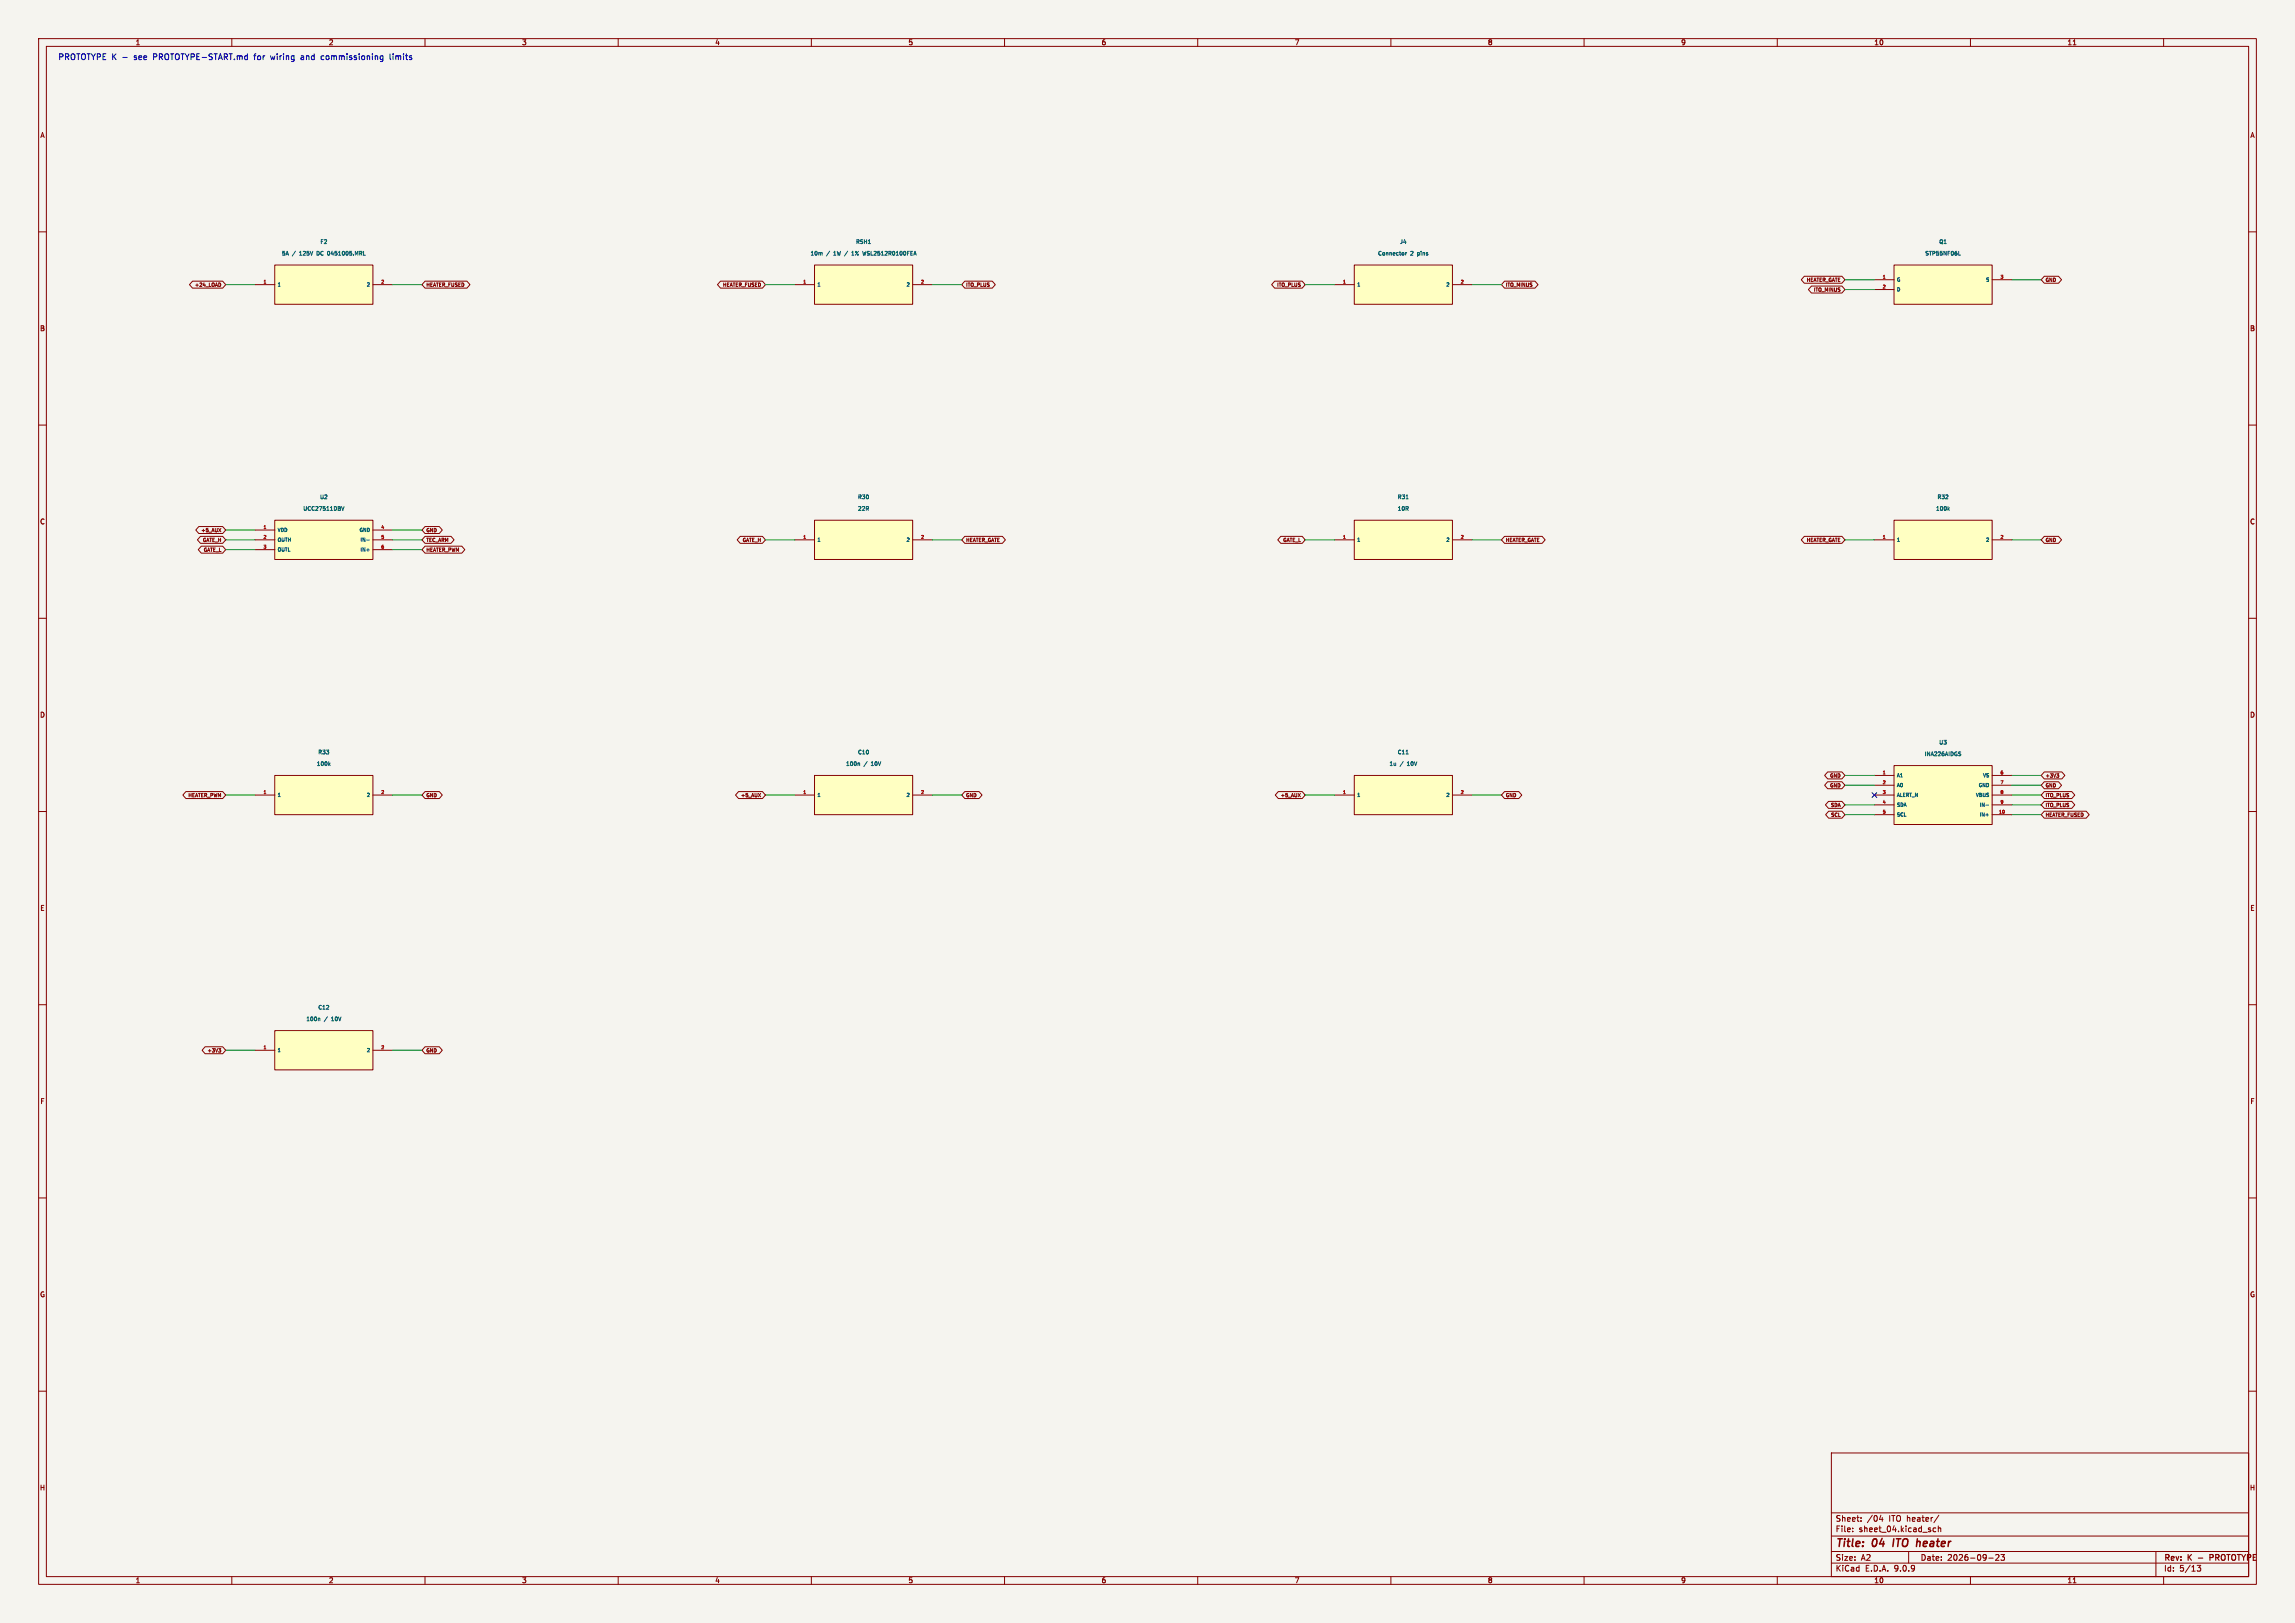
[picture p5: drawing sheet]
<svg xmlns="http://www.w3.org/2000/svg" width="594mm" height="420mm" viewBox="0 0 594 420" stroke-linecap="round" stroke-linejoin="round" font-family="sans-serif">
<defs><g id="words">
<g font-size="2.8" fill="#840000">
<text x="475" y="400.9">Title:</text>
<text x="484.7" y="400.9">04</text>
<text x="490.8" y="400.9">ITO</text>
<text x="497.7" y="400.9">heater</text>
</g>
<g font-size="2.1" fill="#0000c2">
<text x="15" y="15.7">PROTOTYPE K -</text>
<text x="34.8" y="15.7">see</text>
<text x="39.9" y="15.7">PROTOTYPE-START.md</text>
<text x="66.2" y="15.7">for</text>
<text x="70.7" y="15.7">wiring</text>
<text x="78.6" y="15.7">and</text>
<text x="84" y="15.7">commissioning</text>
<text x="101.9" y="15.7">limits</text>
</g>
<g font-size="2.1" fill="#840000">
<text x="475" y="394">Sheet:</text>
<text x="483.2" y="394">/04</text>
<text x="489" y="394">ITO heater/</text>
<text x="475" y="396.7">File:</text>
<text x="481.1" y="396.7">sheet_04.kicad_sch</text>
<text x="475" y="406.9">KiCad</text>
<text x="475" y="404.1">Size:</text>
<text x="481.7" y="404.1">A2</text>
<text x="482.7" y="406.9">E.D.A.</text>
<text x="490.3" y="406.9">9.0.9</text>
<text x="497" y="404.1">Date:</text>
<text x="504" y="404.1">2026-09-23</text>
<text x="560" y="404.3">Rev:</text>
<text x="560" y="406.9">Id:</text>
<text x="564.1" y="406.9">5/13</text>
<text x="566.4" y="404.3">K</text>
<text x="569.6" y="404.3">-</text>
<text x="573.2" y="404.3">PROTOTYPE</text>
</g>
<g font-size="1.8" fill="#840000">
<text x="35" y="11.9">1</text>
<text x="85" y="11.9">2</text>
<text x="135" y="11.9">3</text>
<text x="185" y="11.9">4</text>
<text x="235" y="11.9">5</text>
<text x="285" y="11.9">6</text>
<text x="335" y="11.9">7</text>
<text x="385" y="11.9">8</text>
<text x="435" y="11.9">9</text>
<text x="485" y="11.9">10</text>
<text x="535" y="11.9">11</text>
<text x="10.3" y="35.9">A</text>
<text x="582.3" y="35.9">A</text>
<text x="10.3" y="85.9">B</text>
<text x="582.3" y="85.9">B</text>
<text x="10.3" y="135.9">C</text>
<text x="582.3" y="135.9">C</text>
<text x="10.3" y="185.9">D</text>
<text x="582.3" y="185.9">D</text>
<text x="10.3" y="235.9">E</text>
<text x="582.3" y="235.9">E</text>
<text x="10.3" y="285.9">F</text>
<text x="582.3" y="285.9">F</text>
<text x="10.3" y="335.9">G</text>
<text x="582.3" y="335.9">G</text>
<text x="10.2" y="385.9">H</text>
<text x="582.2" y="385.9">H</text>
<text x="35" y="409.9">1</text>
<text x="85" y="409.9">2</text>
<text x="135" y="409.9">3</text>
<text x="185" y="409.9">4</text>
<text x="235" y="409.9">5</text>
<text x="285" y="409.9">6</text>
<text x="335" y="409.9">7</text>
<text x="385" y="409.9">8</text>
<text x="435" y="409.9">9</text>
<text x="485" y="409.9">10</text>
<text x="535" y="409.9">11</text>
</g>
<g font-size="1.4" fill="#006464">
<text x="82.8" y="63.3">F2</text>
<text x="221.4" y="63.3">RSH1</text>
<text x="362.2" y="63.3">J4</text>
<text x="501.8" y="63.3">Q1</text>
<text x="72.8" y="66.3">5A</text>
<text x="75.7" y="66.3">/</text>
<text x="77.7" y="66.3">125V</text>
<text x="82.5" y="66.3">DC</text>
<text x="85.5" y="66.3">0451005.MRL</text>
<text x="209.7" y="66.3">10m</text>
<text x="213.9" y="66.3">/</text>
<text x="216" y="66.3">1W</text>
<text x="221.2" y="66.3">1%</text>
<text x="224.3" y="66.3">WSL2512R0100FEA</text>
<text x="356.5" y="66.3">Connector</text>
<text x="365.1" y="66.3">2</text>
<text x="367.1" y="66.3">pins</text>
<text x="498.2" y="66.3">STP55NF06L</text>
<text x="82.7" y="129.3">U2</text>
<text x="221.9" y="129.3">R30</text>
<text x="361.6" y="129.3">R31</text>
<text x="501.3" y="129.3">R32</text>
<text x="78.4" y="132.3">UCC27511DBV</text>
<text x="221.9" y="132.3">22R</text>
<text x="361.6" y="132.3">10R</text>
<text x="501" y="132.3">100k</text>
<text x="82.2" y="195.4">R33</text>
<text x="221.9" y="195.4">C10</text>
<text x="361.6" y="195.4">C11</text>
<text x="498" y="195.8">INA226AIDGS</text>
<text x="501.8" y="192.8">U3</text>
<text x="81.9" y="198.4">100k</text>
<text x="218.8" y="198.4">100n</text>
<text x="223.6" y="198.4">/</text>
<text x="225.7" y="198.4">10V</text>
<text x="359.5" y="198.4">1u</text>
<text x="362.4" y="198.4">/</text>
<text x="364.4" y="198.4">10V</text>
<text x="82.2" y="261.4">C12</text>
<text x="79.1" y="264.4">100n</text>
<text x="83.9" y="264.4">/</text>
<text x="86" y="264.4">10V</text>
</g>
<g font-size="1.3" fill="#840000">
<text x="50.3" y="74.4">+24_LOAD</text>
<text x="110.2" y="74.4">HEATER_FUSED</text>
<text x="186.9" y="74.4">HEATER_FUSED</text>
<text x="249.9" y="74.4">ITO_PLUS</text>
<text x="330.4" y="74.4">ITO_PLUS</text>
<text x="389.6" y="74.4">ITO_MINUS</text>
<text x="467.4" y="73.1">HEATER_GATE</text>
<text x="469.3" y="75.7">ITO_MINUS</text>
<text x="529.3" y="73.1">GND</text>
<text x="51.9" y="137.9">+5_AUX</text>
<text x="110.2" y="137.9">GND</text>
<text x="52.3" y="140.4">GATE_H</text>
<text x="52.5" y="143">GATE_L</text>
<text x="110.2" y="143">HEATER_PWM</text>
<text x="110.2" y="140.4">TEC_ARM</text>
<text x="192" y="140.4">GATE_H</text>
<text x="249.9" y="140.4">HEATER_GATE</text>
<text x="331.9" y="140.4">GATE_L</text>
<text x="389.6" y="140.4">HEATER_GATE</text>
<text x="467.4" y="140.4">HEATER_GATE</text>
<text x="529.3" y="140.4">GND</text>
<text x="473.5" y="201.4">GND</text>
<text x="473.5" y="203.9">GND</text>
<text x="529.3" y="201.4">+3V3</text>
<text x="529.3" y="203.9">GND</text>
<text x="48.6" y="206.5">HEATER_PWM</text>
<text x="110.2" y="206.5">GND</text>
<text x="191.6" y="206.5">+5_AUX</text>
<text x="249.9" y="206.5">GND</text>
<text x="331.3" y="206.5">+5_AUX</text>
<text x="389.6" y="206.5">GND</text>
<text x="473.7" y="209">SDA</text>
<text x="529.3" y="206.5">ITO_PLUS</text>
<text x="529.3" y="209">ITO_PLUS</text>
<text x="473.7" y="211.6">SCL</text>
<text x="529.3" y="211.6">HEATER_FUSED</text>
<text x="53.5" y="272.5">+3V3</text>
<text x="110.2" y="272.5">GND</text>
</g>
<g font-size="1.3" fill="#006464">
<text x="71.8" y="74.3">1</text>
<text x="94.8" y="74.3">2</text>
<text x="211.5" y="74.3">1</text>
<text x="234.5" y="74.3">2</text>
<text x="351.2" y="74.3">1</text>
<text x="374.2" y="74.3">2</text>
<text x="490.9" y="73.1">G</text>
<text x="490.9" y="75.6">D</text>
<text x="513.9" y="73.1">S</text>
<text x="71.8" y="137.8">VDD</text>
<text x="92.9" y="137.8">GND</text>
<text x="71.8" y="140.4">OUTH</text>
<text x="71.8" y="142.9">OUTL</text>
<text x="93.1" y="140.4">IN-</text>
<text x="93.1" y="142.9">IN+</text>
<text x="211.5" y="140.4">1</text>
<text x="234.5" y="140.4">2</text>
<text x="351.2" y="140.4">1</text>
<text x="374.2" y="140.4">2</text>
<text x="490.9" y="140.4">1</text>
<text x="513.9" y="140.4">2</text>
<text x="490.9" y="201.3">A1</text>
<text x="490.9" y="203.9">A0</text>
<text x="512" y="203.9">GND</text>
<text x="513.1" y="201.3">VS</text>
<text x="71.8" y="206.4">1</text>
<text x="94.8" y="206.4">2</text>
<text x="211.5" y="206.4">1</text>
<text x="234.5" y="206.4">2</text>
<text x="351.2" y="206.4">1</text>
<text x="374.2" y="206.4">2</text>
<text x="490.9" y="206.4">ALERT_N</text>
<text x="490.9" y="209">SDA</text>
<text x="511.2" y="206.4">VBUS</text>
<text x="512.2" y="209">IN-</text>
<text x="490.9" y="211.5">SCL</text>
<text x="512.2" y="211.5">IN+</text>
<text x="71.8" y="272.5">1</text>
<text x="94.8" y="272.5">2</text>
</g>
<g font-size="1.1" fill="#a90000">
<text x="68.1" y="73.4">1</text>
<text x="98.5" y="73.4">2</text>
<text x="207.8" y="73.4">1</text>
<text x="238.2" y="73.4">2</text>
<text x="347.5" y="73.4">1</text>
<text x="377.9" y="73.4">2</text>
<text x="487.2" y="72.1">1</text>
<text x="487.2" y="74.7">2</text>
<text x="517.6" y="72.1">3</text>
<text x="68.1" y="136.9">1</text>
<text x="98.5" y="136.9">4</text>
<text x="68.1" y="139.4">2</text>
<text x="68.1" y="142">3</text>
<text x="98.5" y="139.4">5</text>
<text x="98.5" y="142">6</text>
<text x="207.8" y="139.4">1</text>
<text x="238.2" y="139.4">2</text>
<text x="347.5" y="139.4">1</text>
<text x="377.9" y="139.4">2</text>
<text x="487.2" y="139.4">1</text>
<text x="517.6" y="139.4">2</text>
<text x="487.2" y="200.4">1</text>
<text x="487.2" y="202.9">2</text>
<text x="517.6" y="200.4">6</text>
<text x="517.6" y="202.9">7</text>
<text x="68.1" y="205.5">1</text>
<text x="98.5" y="205.5">2</text>
<text x="207.8" y="205.5">1</text>
<text x="238.2" y="205.5">2</text>
<text x="347.5" y="205.5">1</text>
<text x="377.9" y="205.5">2</text>
<text x="487.2" y="205.5">3</text>
<text x="487.2" y="208">4</text>
<text x="517.6" y="205.5">8</text>
<text x="517.6" y="208">9</text>
<text x="487.2" y="210.6">5</text>
<text x="517.2" y="210.6">10</text>
<text x="68.1" y="271.5">1</text>
<text x="98.5" y="271.5">2</text>
</g>
</g></defs>
<path d="M0 0h594v420h-594z" fill="#f5f4ef" stroke="#f5f4ef" stroke-width=".26"/>
<g fill="none" stroke="#840000" stroke-width=".26">
<path d="M10 10h574v400h-574zM12 12h570v396h-570zM60 10v2M110 10v2M160 10v2M210 10v2M260 10v2M310 10v2M360 10v2M410 10v2M460 10v2M510 10v2"/>
<path d="M536.6 11.6h.7M560 10v2M10 60h2M582 60h2M10 110h2M582 110h2M10 160h2M582 160h2M10 210h2M582 210h2M10 260h2M582 260h2"/>
<path d="M10 310h2M582 310h2M10 360h2M474 376h108v32h-108zM582 360h2M474 397.5h108M474 391.5h108M479.5 396.2v.2M479.5 395.4v.2M481.7 393.5v.2M481.7 392.7v.2M486.8 392.1l-.3 1.1h.9"/>
<path d="M487.2 392.7v1M501 395.4h-.4l-.3 .3 .2 .6h.5M501.7 395.5l.5-.1 .1 1M501.7 394.9v1.5M501.8 392.1l-1.3 1.9M60 408v2M110 408v2M160 408v2M210 408v2M260 408v2M310 408v2M360 408v2"/>
<path d="M410 408v2M460 408v2M474 404.5h108M474 401.5h108M494 401.5v3M510 408v2M514.7 403.2h1.2M516.5 402.4l.6-.1 .3 .4-.9 1.1h.9M517.9 402.3h.9l-.5 .5 .4 .2v.6l-.2 .2-.6-.2M536.6 409.6h.7M558 401.5v6.5M560 408v2"/>
<path d="M568.7 405.1h.9l-.5 .5 .4 .2v.6l-.8 .1"/>
</g>
<path d="M572.7 402.3h-.7v1.5M572.7 403l-.7 .1" fill="none" stroke="#840000" stroke-width=".3"/>
<path d="M490.2 398.2l-.3 2M496.5 398.9l.4 .1M497 399.1l-.1 1.1" fill="none" stroke="#840000" stroke-width=".4"/>
<path d="M350.5 134.6h25.4v10.2h-25.4z" fill="#ffffc2"/>
<path d="M345.4 139.7h5.1M350.5 134.6h25.4v10.2h-25.4zM375.9 139.7h5.1" fill="none" stroke="#840000" stroke-width=".26"/>
<path d="M363.9 129.1h.6" fill="none" stroke="#006464" stroke-width=".26"/>
<path d="M71.1 200.7h25.4v10.1h-25.4z" fill="#ffffc2"/>
<path d="M66 205.7h5.1M71.1 200.7h25.4v10.1h-25.4zM96.5 205.7h5.1" fill="none" stroke="#840000" stroke-width=".26"/>
<path d="M85.2 197.7l.3 .4M85.5 197.4l-.4 .4" fill="none" stroke="#006464" stroke-width=".26"/>
<path d="M210.8 200.7h25.4v10.1h-25.4z" fill="#ffffc2"/>
<path d="M205.7 205.7h5.1M210.8 200.7h25.4v10.1h-25.4zM236.2 205.7h5.1" fill="none" stroke="#840000" stroke-width=".26"/>
<path d="M222.2 197.4l.3 .2v.5" fill="none" stroke="#006464" stroke-width=".26"/>
<path d="M71.1 266.7h25.4v10.2h-25.4z" fill="#ffffc2"/>
<path d="M66 271.8h5.1M71.1 266.7h25.4v10.2h-25.4zM96.5 271.8h5.1" fill="none" stroke="#840000" stroke-width=".26"/>
<path d="M82.5 263.5l.3 .1v.6" fill="none" stroke="#006464" stroke-width=".26"/>
<path d="M71.1 134.6h25.4v10.2h-25.4z" fill="#ffffc2"/>
<path d="M66 137.2h5.1M66 139.7h5.1M71.1 134.6h25.4v10.2h-25.4zM96.5 137.2h5.1M96.5 139.7h5.1M66 142.2h5.1M96.5 142.2h5.1" fill="none" stroke="#840000" stroke-width=".26"/>
<path d="M88.4 131.1l.3 1 .4-1M94.9 139.8h.7M94.9 142.3h.7" fill="none" stroke="#006464" stroke-width=".26"/>
<path d="M490.2 134.6h25.4v10.2h-25.4z" fill="#ffffc2"/>
<path d="M485.1 139.7h5.1M490.2 134.6h25.4v10.2h-25.4zM515.6 139.7h5.1" fill="none" stroke="#840000" stroke-width=".26"/>
<path d="M504.3 131.7l.3 .4M504.6 131.4l-.4 .4" fill="none" stroke="#006464" stroke-width=".26"/>
<path d="M490.2 68.6h25.4v10.1h-25.4z" fill="#ffffc2"/>
<path d="M485.1 72.4h5.1M485.1 74.9h5.1M490.2 68.6h25.4v10.1h-25.4zM515.6 72.4h5.1" fill="none" stroke="#840000" stroke-width=".26"/>
<path d="M507 66h.4" fill="none" stroke="#006464" stroke-width=".26"/>
<path d="M490.2 198.1h25.4v15.3h-25.4z" fill="#ffffc2"/>
<path d="M490.2 198.1h25.4v15.3h-25.4zM485.1 200.7h5.1M485.1 203.2h5.1M485.1 205.7h5.1M485.1 208.3h5.1M485.1 210.8h5.1M515.6 200.7h5.1M515.6 203.2h5.1M515.6 205.7h5.1M515.6 208.3h5.1M515.6 210.8h5.1" fill="none" stroke="#840000" stroke-width=".26"/>
<path d="M507.3 194.6h.2M507.4 195.1v.4M514 208.3h.7M514 210.9h.7" fill="none" stroke="#006464" stroke-width=".26"/>
<path d="M210.8 134.6h25.4v10.2h-25.4z" fill="#ffffc2"/>
<path d="M205.7 139.7h5.1M210.8 134.6h25.4v10.2h-25.4zM236.2 139.7h5.1" fill="none" stroke="#840000" stroke-width=".26"/>
<path d="M210.8 68.6h25.4v10.1h-25.4z" fill="#ffffc2"/>
<path d="M205.7 73.7h5.1M210.8 68.6h25.4v10.1h-25.4zM236.2 73.7h5.1" fill="none" stroke="#840000" stroke-width=".26"/>
<path d="M212.7 65.4l.1 .6M219.4 65l-.9 1.3M220.4 66h.6M220.4 65.3l.3-.3v1M223.5 66l.2-.7 .2 .7" fill="none" stroke="#006464" stroke-width=".26"/>
<path d="M350.5 68.6h25.4v10.1h-25.4z" fill="#ffffc2"/>
<path d="M345.4 73.7h5.1M350.5 68.6h25.4v10.1h-25.4zM375.9 73.7h5.1" fill="none" stroke="#840000" stroke-width=".26"/>
<path d="M363.8 65.4v.6M364.1 65.4l-.3 .2" fill="none" stroke="#006464" stroke-width=".26"/>
<path d="M350.5 200.7h25.4v10.1h-25.4z" fill="#ffffc2"/>
<path d="M345.4 205.7h5.1M350.5 200.7h25.4v10.1h-25.4zM375.9 205.7h5.1" fill="none" stroke="#840000" stroke-width=".26"/>
<path d="M363.9 195.1h.6" fill="none" stroke="#006464" stroke-width=".26"/>
<path d="M71.1 68.6h25.4v10.1h-25.4z" fill="#ffffc2"/>
<g fill="none" stroke="#840000" stroke-width=".26">
<path d="M49.8 72.8h7.8l.8 .9-.8 .9h-7.8l-.8-.9zM56.8 73.2a.48 .48 0 0 1 .3 .5 .48 .48 0 0 1-.3 .4M66 73.7h5.1M71.1 68.6h25.4v10.1h-25.4zM96.5 73.7h5.1M110 72.8h10.9l.7 .9-.7 .9h-10.9l-.8-.9zM186.5 72.8h10.8l.8 .9-.8 .9h-10.8l-.8-.9zM249.7 72.8h7.1l.8 .9-.8 .9h-7.1l-.8-.9zM329.9 72.8h7.1l.8 .9-.8 .9h-7.1l-.8-.9zM389.4 72.8h7.9l.8 .9-.8 .9h-7.9l-.8-.9zM467 71.5h9.7l.8 .9-.8 .9h-9.7l-.8-.9zM468.8 74h7.9l.8 .9-.8 .9h-7.9l-.7-.9z"/>
<path d="M529.1 71.5h3.7l.8 .9-.8 .9h-3.7l-.8-.9zM51.5 136.3h6.1l.8 .9-.8 .9h-6.1l-.8-.9zM51.9 138.8h5.7l.8 .9-.8 .9h-5.7l-.8-.9zM56.6 136.7l.6 .9M57.2 136.7l-.6 .9M110 136.3h3.7l.8 .9-.8 .9h-3.7l-.8-.9zM110 138.8h6.7l.8 .9-.8 .9h-6.7l-.8-.9zM191.6 138.8h5.7l.8 .9-.8 .9h-5.7l-.8-.9zM249.7 138.8h9.7l.8 .9-.8 .9h-9.7l-.8-.9zM331.5 138.8h5.5l.8 .9-.8 .9h-5.5l-.8-.9zM389.4 138.8h9.7l.8 .9-.8 .9h-9.7l-.8-.9zM467 138.8h9.7l.8 .9-.8 .9h-9.7l-.8-.9z"/>
<path d="M529.1 138.8h3.7l.8 .9-.8 .9h-3.7l-.8-.9zM52.1 141.3h5.5l.8 .9-.8 .9h-5.5l-.8-.9zM110 141.3h9.5l.8 .9-.8 .9h-9.5l-.8-.9zM473 199.8h3.7l.8 .9-.8 .9h-3.7l-.7-.9zM529.1 199.8h4.6l.7 .9-.7 .9h-4.6l-.8-.9zM48.1 204.8h9.5l.8 .9-.8 .9h-9.5l-.8-.9zM110 204.8h3.7l.8 .9-.8 .9h-3.7l-.8-.9zM191.2 204.8h6.1l.8 .9-.8 .9h-6.1l-.8-.9zM196.3 205.3l.6 .9M196.9 205.3l-.6 .9M249.7 204.8h3.7l.8 .9-.8 .9h-3.7l-.8-.9zM330.9 204.8h6.1l.8 .9-.8 .9h-6.1l-.8-.9z"/>
<path d="M336 205.3l.6 .9M336.6 205.3l-.6 .9M389.4 204.8h3.7l.8 .9-.8 .9h-3.7l-.8-.9zM473 202.3h3.7l.8 .9-.8 .9h-3.7l-.7-.9zM473.3 207.4h3.4l.8 .9-.8 .9h-3.4l-.8-.9zM473.3 209.9h3.4l.8 .9-.8 .9h-3.4l-.8-.9zM529.1 209.9h10.9l.7 .9-.7 .9h-10.9l-.8-.9zM529.1 202.3h3.7l.8 .9-.8 .9h-3.7l-.8-.9zM529.1 204.8h7.1l.8 .9-.8 .9h-7.1l-.8-.9zM529.1 207.4h7.1l.8 .9-.8 .9h-7.1l-.8-.9zM532.3 200.2h.6l-.3 .4M532.7 200.6l.2 .1-.2 .4"/>
<path d="M53.1 270.9h4.5l.8 .9-.8 .9h-4.5l-.8-.9zM56.6 271.4h.5l-.3 .3h.3M57.1 271.7v.1M57.1 271.8v.4l-.4 .1M110 270.9h3.7l.8 .9-.8 .9h-3.7l-.8-.9z"/>
</g>
<path d="M82.3 65h-.2v1h.2M84.9 65.9l.2 .1M85.1 65l-.2 .1" fill="none" stroke="#006464" stroke-width=".26"/>
<g fill="none" stroke="#009600" stroke-width=".26">
<path d="M58.4 73.7h7.6M101.6 73.7h7.6M198.1 73.7h7.6M241.3 73.7h7.6M337.8 73.7h7.6M381 73.7h7.6M477.5 72.4h7.6M477.5 74.9h7.6M520.7 72.4h7.6M58.4 139.7h7.6M58.4 137.2h7.6M101.6 139.7h7.6"/>
<path d="M101.6 137.2h7.6M198.1 139.7h7.6M241.3 139.7h7.6M337.8 139.7h7.6M381 139.7h7.6M477.5 139.7h7.6M520.7 139.7h7.6M58.4 142.2h7.6M101.6 142.2h7.6M58.4 205.7h7.6M101.6 205.7h7.6M198.1 205.7h7.6"/>
<path d="M241.3 205.7h7.6M337.8 205.7h7.6M381 205.7h7.6M477.5 208.3h7.6M477.5 203.2h7.6M477.5 200.7h7.6M477.5 210.8h7.6M520.7 208.3h7.6M520.7 203.2h7.6M520.7 200.7h7.6M520.7 205.7h7.6M520.7 210.8h7.6"/>
<path d="M58.4 271.8h7.6M101.6 271.8h7.6"/>
</g>
<path d="M484.5 205.1l1.2 1.2M485.7 205.1l-1.2 1.2" fill="none" stroke="#000084" stroke-width=".26"/>
<path d="M78 14.9v.5M83.4 14.4l-.3 .3v.5l.3 .2M98.4 15.2l.3 .2h.4M99.1 14.4v1.3l-.3 .2h-.3M99.1 14.5l-.4-.1-.3 .3M101 13.9v1.3l.2 .2" fill="none" stroke="#0000c2" stroke-width=".26"/>
<use href="#words"/>
</svg>
